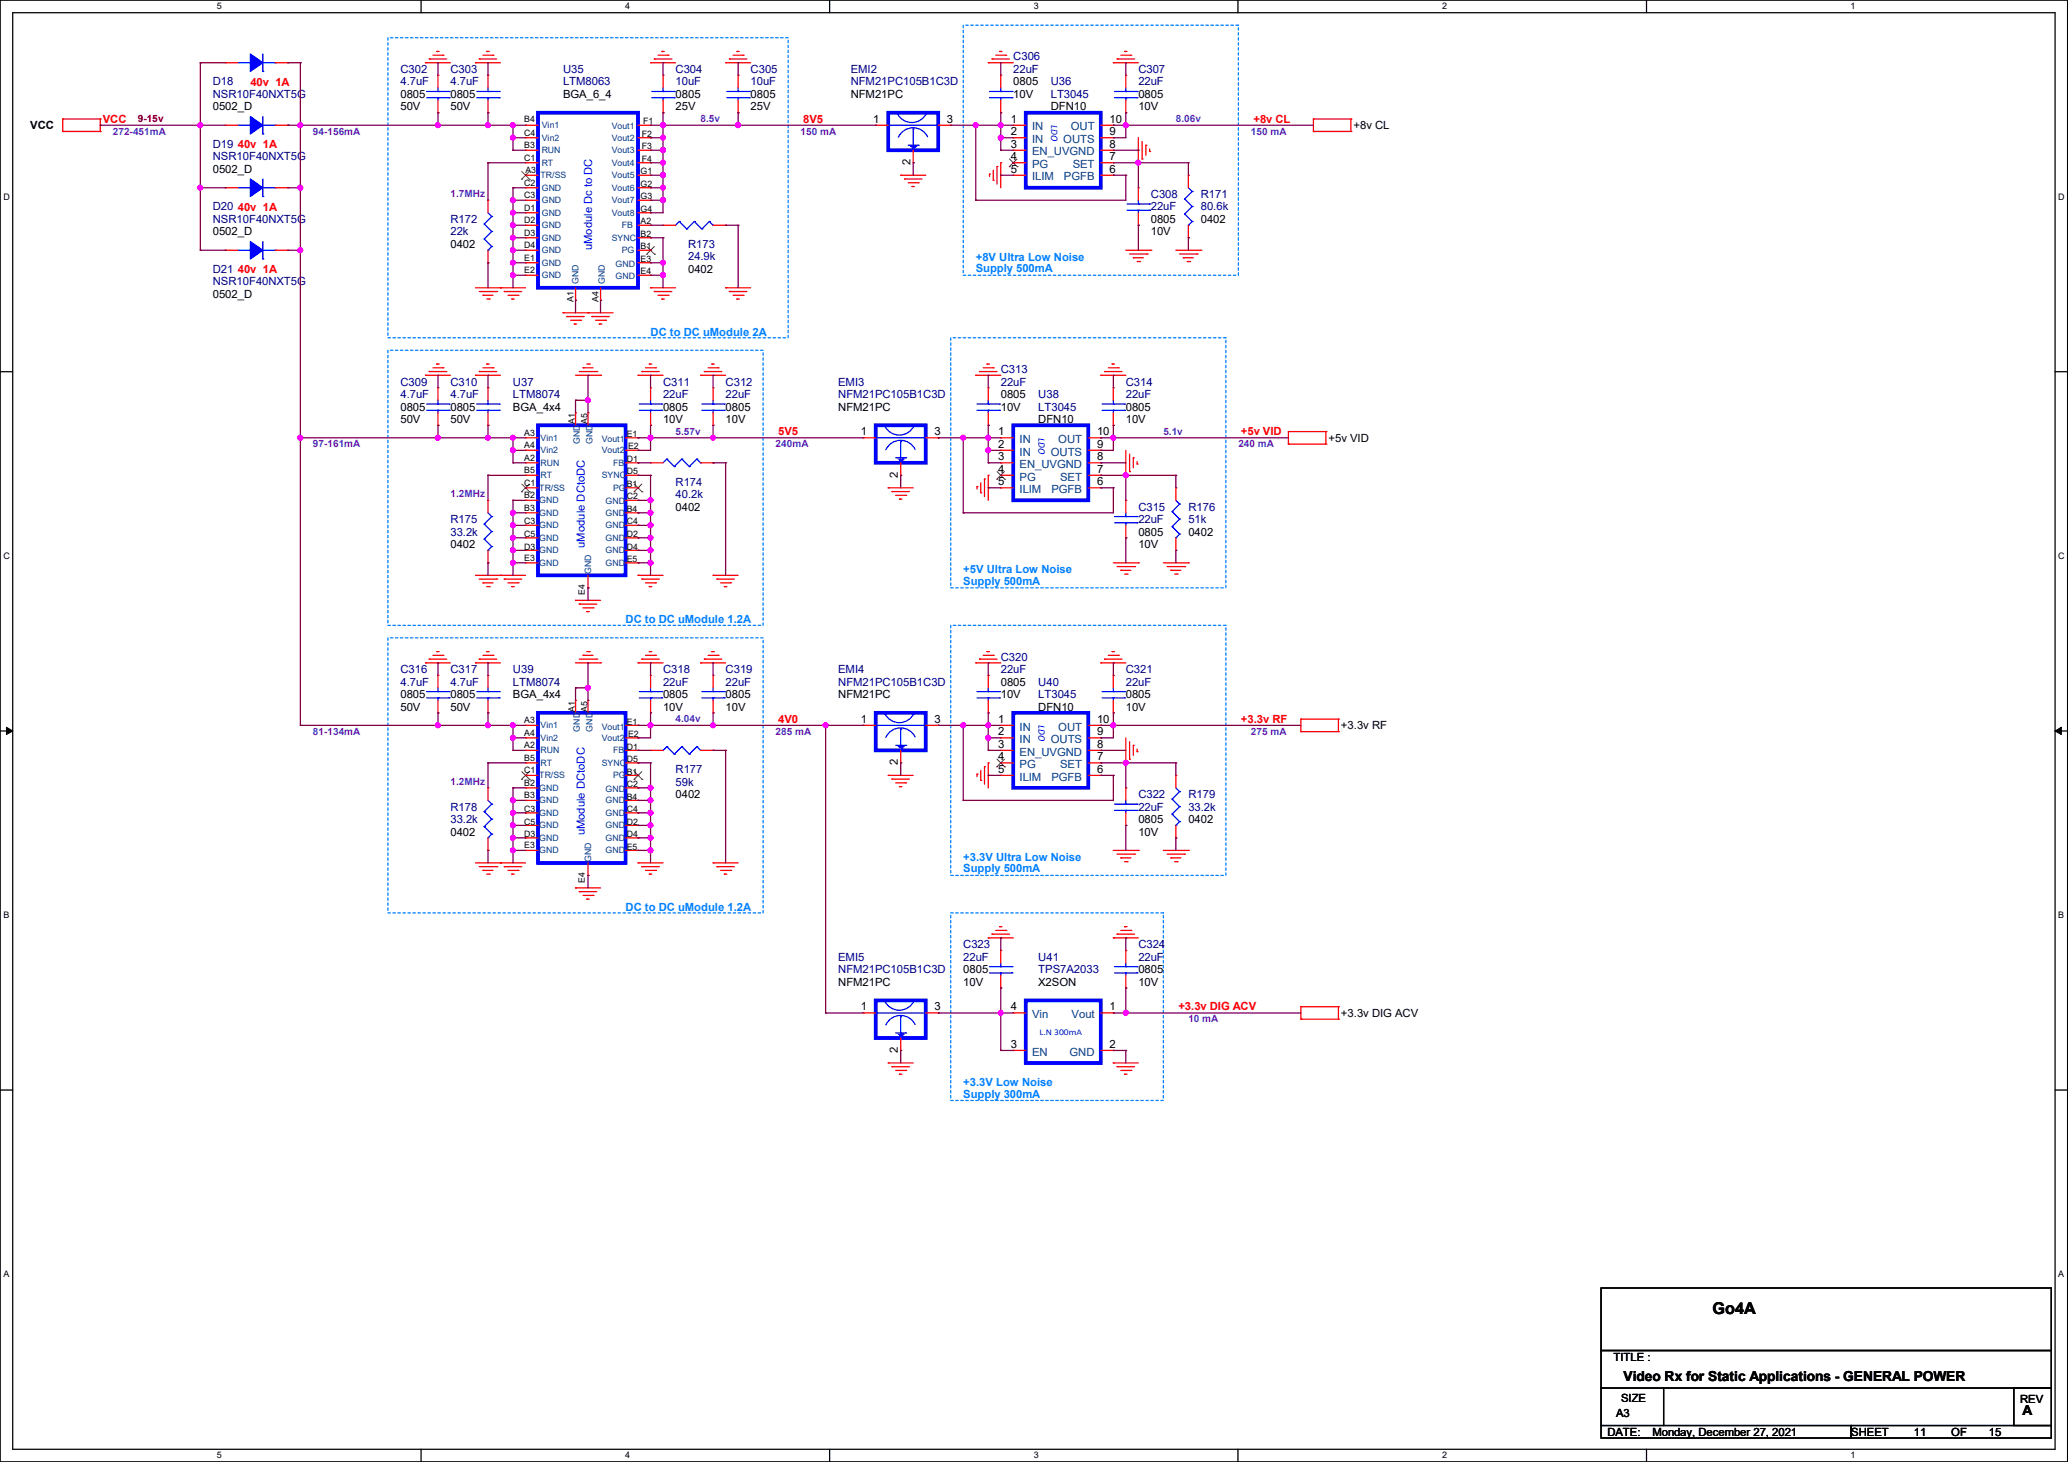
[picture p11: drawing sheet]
<svg xmlns="http://www.w3.org/2000/svg" width="420mm" height="297mm" viewBox="0 0 420 297" stroke-linecap="round" stroke-linejoin="round" font-family="sans-serif">
<defs><g id="words">
<text font-size="3.3" x="347.8" y="267">Go4A</text>
<g font-size="2.8">
<text x="329.7" y="280.5">Video Rx for Static Applications - GENERAL POWER</text>
<text x="410.8" y="287.4">A</text>
</g>
<g font-size="2.3" fill="#000080">
<text x="43.2" y="17.4">D18</text>
<text x="81.3" y="14.8">C302</text>
<text x="81.3" y="17.4">4.7uF</text>
<text x="91.5" y="14.8">C303</text>
<text x="91.5" y="17.4">4.7uF</text>
<text x="114.3" y="14.8">U35</text>
<text x="114.3" y="17.4">LTM8063</text>
<text x="137.2" y="14.8">C304</text>
<text x="137.2" y="17.4">10uF</text>
<text x="152.4" y="14.8">C305</text>
<text x="152.4" y="17.4">10uF</text>
<text x="172.8" y="14.8">EMI2</text>
<text x="172.8" y="17.4">NFM21PC105B1C3D</text>
<text x="205.8" y="12.3">C306</text>
<text x="205.8" y="14.8">22uF</text>
<text x="213.4" y="17.4">U36</text>
<text x="231.2" y="14.8">C307</text>
<text x="231.2" y="17.4">22uF</text>
<text x="43.2" y="19.9">NSR10F40NXT5G</text>
<text x="213.4" y="19.9">LT3045</text>
<text x="43.2" y="30.1">D19</text>
<text x="43.2" y="32.6">NSR10F40NXT5G</text>
<text x="233.7" y="40.2">C308</text>
<text x="243.9" y="40.2">R171</text>
<text x="43.2" y="42.8">D20</text>
<text x="43.2" y="45.3">NSR10F40NXT5G</text>
<text x="91.5" y="45.3">R172</text>
<text x="91.5" y="47.8">22k</text>
<text x="233.7" y="42.8">22uF</text>
<text x="243.9" y="42.8">80.6k</text>
<text x="139.7" y="50.4">R173</text>
<text x="139.7" y="52.9">24.9k</text>
<text x="43.2" y="55.5">D21</text>
<text x="43.2" y="58">NSR10F40NXT5G</text>
<text x="203.2" y="75.8">C313</text>
<text x="81.3" y="78.3">C309</text>
<text x="81.3" y="80.9">4.7uF</text>
<text x="91.5" y="78.3">C310</text>
<text x="91.5" y="80.9">4.7uF</text>
<text x="104.2" y="78.3">U37</text>
<text x="104.2" y="80.9">LTM8074</text>
<text x="134.7" y="78.3">C311</text>
<text x="134.7" y="80.9">22uF</text>
<text x="147.4" y="78.3">C312</text>
<text x="147.4" y="80.9">22uF</text>
<text x="170.2" y="78.3">EMI3</text>
<text x="170.2" y="80.9">NFM21PC105B1C3D</text>
<text x="203.2" y="78.3">22uF</text>
<text x="210.9" y="80.9">U38</text>
<text x="210.9" y="83.4">LT3045</text>
<text x="228.6" y="78.3">C314</text>
<text x="228.6" y="80.9">22uF</text>
<text x="137.2" y="98.6">R174</text>
<text x="137.2" y="101.2">40.2k</text>
<text x="91.5" y="106.3">R175</text>
<text x="231.2" y="103.7">C315</text>
<text x="231.2" y="106.3">22uF</text>
<text x="241.3" y="103.7">R176</text>
<text x="241.3" y="106.3">51k</text>
<text x="91.5" y="108.8">33.2k</text>
<text x="81.3" y="136.7">C316</text>
<text x="91.5" y="136.7">C317</text>
<text x="104.2" y="136.7">U39</text>
<text x="134.7" y="136.7">C318</text>
<text x="147.4" y="136.7">C319</text>
<text x="170.2" y="136.7">EMI4</text>
<text x="203.2" y="134.2">C320</text>
<text x="203.2" y="136.7">22uF</text>
<text x="228.6" y="136.7">C321</text>
<text x="81.3" y="139.3">4.7uF</text>
<text x="91.5" y="139.3">4.7uF</text>
<text x="104.2" y="139.3">LTM8074</text>
<text x="134.7" y="139.3">22uF</text>
<text x="147.4" y="139.3">22uF</text>
<text x="170.2" y="139.3">NFM21PC105B1C3D</text>
<text x="210.9" y="139.3">U40</text>
<text x="210.9" y="141.8">LT3045</text>
<text x="228.6" y="139.3">22uF</text>
<text x="137.2" y="157.1">R177</text>
<text x="137.2" y="159.6">59k</text>
<text x="91.5" y="164.7">R178</text>
<text x="91.5" y="167.2">33.2k</text>
<text x="231.2" y="162.1">C322</text>
<text x="231.2" y="164.7">22uF</text>
<text x="241.3" y="162.1">R179</text>
<text x="241.3" y="164.7">33.2k</text>
<text x="170.2" y="195.2">EMI5</text>
<text x="170.2" y="197.7">NFM21PC105B1C3D</text>
<text x="195.6" y="192.6">C323</text>
<text x="195.6" y="195.2">22uF</text>
<text x="210.9" y="195.2">U41</text>
<text x="210.9" y="197.7">TPS7A2033</text>
<text x="231.2" y="192.6">C324</text>
<text x="231.2" y="195.2">22uF</text>
</g>
<g font-size="2.3" fill="#f00">
<text x="50.8" y="17.4">40v 1A</text>
<text x="20.9" y="24.9">VCC</text>
<text x="163.1" y="24.9">8V5</text>
<text x="254.6" y="24.9">+8v CL</text>
<text x="48.3" y="30.1">40v 1A</text>
<text x="48.3" y="42.8">40v 1A</text>
<text x="48.3" y="55.5">40v 1A</text>
<text x="158" y="88.4">5V5</text>
<text x="252" y="88.4">+5v VID</text>
<text x="158" y="146.9">4V0</text>
<text x="252" y="146.9">+3.3v RF</text>
<text x="239.3" y="205.3">+3.3v DIG ACV</text>
</g>
<g font-size="2.3">
<text x="205.8" y="17.4">0805</text>
<text x="43.2" y="22.4">0502_D</text>
<text x="81.3" y="19.9">0805</text>
<text x="81.3" y="22.4">50V</text>
<text x="91.5" y="19.9">0805</text>
<text x="91.5" y="22.4">50V</text>
<text x="114.3" y="19.9">BGA_6_4</text>
<text x="137.2" y="19.9">0805</text>
<text x="137.2" y="22.4">25V</text>
<text x="152.4" y="19.9">0805</text>
<text x="152.4" y="22.4">25V</text>
<text x="172.8" y="19.9">NFM21PC</text>
<text x="205.8" y="19.9">10V</text>
<text x="213.4" y="22.4">DFN10</text>
<text x="231.2" y="19.9">0805</text>
<text x="231.2" y="22.4">10V</text>
<text x="6.1" y="26.3">VCC</text>
<text x="177.3" y="24.9">1</text>
<text x="192.3" y="24.9">3</text>
<text x="205.3" y="24.9">1</text>
<text x="205.3" y="27.4">2</text>
<text x="205.3" y="30">3</text>
<text x="225.3" y="30">8</text>
<text x="225.3" y="27.4">9</text>
<text x="225.3" y="24.9">10</text>
<text x="274.9" y="26.2">+8v CL</text>
<text x="43.2" y="35.1">0502_D</text>
<text x="184.9" y="33.6" transform="rotate(-90 184.9 33.6)">2</text>
<text x="205.3" y="32.5">4</text>
<text x="205.3" y="35.1">5</text>
<text x="225.3" y="35.1">6</text>
<text x="225.3" y="32.5">7</text>
<text x="43.2" y="47.8">0502_D</text>
<text x="233.7" y="45.3">0805</text>
<text x="233.7" y="47.8">10V</text>
<text x="243.9" y="45.3">0402</text>
<text x="91.5" y="50.4">0402</text>
<text x="139.7" y="55.5">0402</text>
<text x="43.2" y="60.5">0502_D</text>
<text x="81.3" y="83.4">0805</text>
<text x="91.5" y="83.4">0805</text>
<text x="104.2" y="83.4">BGA_4x4</text>
<text x="134.7" y="83.4">0805</text>
<text x="147.4" y="83.4">0805</text>
<text x="170.2" y="83.4">NFM21PC</text>
<text x="203.2" y="80.9">0805</text>
<text x="203.2" y="83.4">10V</text>
<text x="228.6" y="83.4">0805</text>
<text x="81.3" y="85.9">50V</text>
<text x="91.5" y="85.9">50V</text>
<text x="134.7" y="85.9">10V</text>
<text x="147.4" y="85.9">10V</text>
<text x="174.8" y="88.4">1</text>
<text x="189.8" y="88.4">3</text>
<text x="202.7" y="88.4">1</text>
<text x="210.9" y="85.9">DFN10</text>
<text x="222.8" y="88.4">10</text>
<text x="228.6" y="85.9">10V</text>
<text x="269.8" y="89.7">+5v VID</text>
<text x="202.7" y="90.9">2</text>
<text x="202.7" y="93.5">3</text>
<text x="222.8" y="93.5">8</text>
<text x="222.8" y="90.9">9</text>
<text x="182.4" y="97.1" transform="rotate(-90 182.4 97.1)">2</text>
<text x="202.7" y="96">4</text>
<text x="202.7" y="98.6">5</text>
<text x="222.8" y="98.6">6</text>
<text x="222.8" y="96">7</text>
<text x="137.2" y="103.7">0402</text>
<text x="91.5" y="111.3">0402</text>
<text x="231.2" y="108.8">0805</text>
<text x="231.2" y="111.3">10V</text>
<text x="241.3" y="108.8">0402</text>
<text x="81.3" y="141.8">0805</text>
<text x="91.5" y="141.8">0805</text>
<text x="104.2" y="141.8">BGA_4x4</text>
<text x="134.7" y="141.8">0805</text>
<text x="147.4" y="141.8">0805</text>
<text x="170.2" y="141.8">NFM21PC</text>
<text x="203.2" y="139.3">0805</text>
<text x="203.2" y="141.8">10V</text>
<text x="228.6" y="141.8">0805</text>
<text x="81.3" y="144.4">50V</text>
<text x="91.5" y="144.4">50V</text>
<text x="134.7" y="144.4">10V</text>
<text x="147.4" y="144.4">10V</text>
<text x="174.8" y="146.8">1</text>
<text x="189.8" y="146.8">3</text>
<text x="202.7" y="146.8">1</text>
<text x="202.7" y="149.4">2</text>
<text x="210.9" y="144.4">DFN10</text>
<text x="222.8" y="149.4">9</text>
<text x="222.8" y="146.8">10</text>
<text x="228.6" y="144.4">10V</text>
<text x="272.3" y="148.2">+3.3v RF</text>
<text x="182.4" y="155.5" transform="rotate(-90 182.4 155.5)">2</text>
<text x="202.7" y="151.9">3</text>
<text x="202.7" y="154.4">4</text>
<text x="222.8" y="154.4">7</text>
<text x="222.8" y="151.9">8</text>
<text x="202.7" y="157">5</text>
<text x="222.8" y="157">6</text>
<text x="137.2" y="162.1">0402</text>
<text x="231.2" y="167.2">0805</text>
<text x="241.3" y="167.2">0402</text>
<text x="91.5" y="169.8">0402</text>
<text x="231.2" y="169.8">10V</text>
<text x="195.6" y="197.7">0805</text>
<text x="231.2" y="197.7">0805</text>
<text x="170.2" y="200.2">NFM21PC</text>
<text x="195.6" y="200.2">10V</text>
<text x="210.9" y="200.2">X2SON</text>
<text x="231.2" y="200.2">10V</text>
<text x="174.8" y="205.2">1</text>
<text x="189.8" y="205.2">3</text>
<text x="205.3" y="205.2">4</text>
<text x="225.3" y="205.2">1</text>
<text x="272.3" y="206.6">+3.3v DIG ACV</text>
<text x="182.4" y="213.9" transform="rotate(-90 182.4 213.9)">2</text>
<text x="205.3" y="212.9">3</text>
<text x="225.3" y="212.9">2</text>
<text x="327.7" y="276.4">TITLE :</text>
<text x="328.2" y="287.9">A3</text>
<text x="329.2" y="284.8">SIZE</text>
<text x="410.3" y="285.1">REV</text>
<text x="326.4" y="291.7">DATE:</text>
<text x="335.6" y="291.7">Monday, December 27, 2021</text>
<text x="376" y="291.7">SHEET</text>
<text x="388.7" y="291.7">11</text>
<text x="396.3" y="291.7">OF</text>
<text x="403.9" y="291.7">15</text>
</g>
<g font-size="2.3" fill="#004080">
<text x="209.6" y="26.5">IN</text>
<text x="209.6" y="29">IN</text>
<text x="215.9" y="29">OUTS</text>
<text x="217.5" y="26.5">OUT</text>
<text x="209.6" y="31.6">EN_UVGND</text>
<text x="209.6" y="34.1">PG</text>
<text x="217.9" y="34.1">SET</text>
<text x="209.6" y="36.7">ILIM</text>
<text x="216.1" y="36.7">PGFB</text>
<text x="207.1" y="90">IN</text>
<text x="207.1" y="92.5">IN</text>
<text x="207.1" y="95.1">EN_UVGND</text>
<text x="213.4" y="92.5">OUTS</text>
<text x="214.9" y="90">OUT</text>
<text x="207.1" y="97.6">PG</text>
<text x="207.1" y="100.2">ILIM</text>
<text x="213.5" y="100.2">PGFB</text>
<text x="215.3" y="97.6">SET</text>
<text x="207.1" y="148.4">IN</text>
<text x="214.9" y="148.4">OUT</text>
<text x="207.1" y="151">IN</text>
<text x="207.1" y="153.5">EN_UVGND</text>
<text x="213.4" y="151">OUTS</text>
<text x="207.1" y="156">PG</text>
<text x="207.1" y="158.6">ILIM</text>
<text x="213.5" y="158.6">PGFB</text>
<text x="215.3" y="156">SET</text>
<text x="209.6" y="206.8">Vin</text>
<text x="217.6" y="206.8">Vout</text>
<text x="209.6" y="214.5">EN</text>
<text x="217.2" y="214.5">GND</text>
</g>
<g font-size="2.3" fill="#00f">
<text x="120.3" y="50.8" transform="rotate(-90 120.3 50.8)">uModule Dc to DC</text>
<text x="118.7" y="111.3" transform="rotate(-90 118.7 111.3)">uModule DCtoDC</text>
<text x="118.7" y="169.7" transform="rotate(-90 118.7 169.7)">uModule DCtoDC</text>
</g>
<g font-size="2.3" fill="#0080ff">
<text x="198.2" y="53">+8V Ultra Low Noise</text>
<text x="198.2" y="55.3">Supply 500mA</text>
<text x="132.1" y="68.2">DC to DC uModule 2A</text>
<text x="195.6" y="116.5">+5V Ultra Low Noise</text>
<text x="195.6" y="118.8">Supply 500mA</text>
<text x="127" y="126.6">DC to DC uModule 1.2A</text>
<text x="195.6" y="174.9">+3.3V Ultra Low Noise</text>
<text x="195.6" y="177.2">Supply 500mA</text>
<text x="127" y="185">DC to DC uModule 1.2A</text>
<text x="195.6" y="220.6">+3.3V Low Noise</text>
<text x="195.6" y="223">Supply 300mA</text>
</g>
<g font-size="2" fill="#8000ff">
<text x="22.9" y="27.3">272-451mA</text>
<text x="63.5" y="27.3">94-156mA</text>
<text x="142.3" y="24.8">8.5v</text>
<text x="162.6" y="27.3">150 mA</text>
<text x="238.8" y="24.8">8.06v</text>
<text x="254" y="27.3">150 mA</text>
<text x="91.5" y="40">1.7MHz</text>
<text x="137.2" y="88.3">5.57v</text>
<text x="236.3" y="88.3">5.1v</text>
<text x="63.5" y="90.8">97-161mA</text>
<text x="157.5" y="90.8">240mA</text>
<text x="251.5" y="90.8">240 mA</text>
<text x="91.5" y="101">1.2MHz</text>
<text x="63.5" y="149.3">81-134mA</text>
<text x="137.2" y="146.7">4.04v</text>
<text x="157.5" y="149.3">285 mA</text>
<text x="254" y="149.3">275 mA</text>
<text x="91.5" y="159.4">1.2MHz</text>
<text x="241.3" y="207.7">10 mA</text>
</g>
<text font-size="2" fill="#800000" x="28" y="24.8">9-15v</text>
<g font-size="2" fill="#00f">
<text x="213.4" y="25.4" transform="rotate(90 213.4 25.4)">LDO</text>
<text x="210.9" y="88.9" transform="rotate(90 210.9 88.9)">LDO</text>
<text x="210.9" y="147.4" transform="rotate(90 210.9 147.4)">LDO</text>
</g>
<g font-size="1.8">
<text x="44" y="1.9">5</text>
<text x="127" y="1.9">4</text>
<text x="209.9" y="1.9">3</text>
<text x="292.9" y="1.9">2</text>
<text x="375.8" y="1.9">1</text>
<text x="106.5" y="24.8">B4</text>
<text x="106.5" y="27.6">C4</text>
<text x="130.3" y="27.8">F2</text>
<text x="130.6" y="25.3">F1</text>
<text x="106.5" y="30.1">B3</text>
<text x="106.5" y="32.6">C1</text>
<text x="106.7" y="35.2">A3</text>
<text x="130.1" y="35.4">G1</text>
<text x="130.3" y="30.4">F3</text>
<text x="130.3" y="32.9">F4</text>
<text x=".7" y="40.6">D</text>
<text x="106.5" y="37.7">C2</text>
<text x="106.5" y="40.3">C3</text>
<text x="130.1" y="38">G2</text>
<text x="130.1" y="40.5">G3</text>
<text x="418" y="40.6">D</text>
<text x="106.5" y="42.8">D1</text>
<text x="106.5" y="45.3">D2</text>
<text x="106.5" y="47.9">D3</text>
<text x="130.1" y="43.1">G4</text>
<text x="130.1" y="45.6">A2</text>
<text x="106.5" y="50.4">D4</text>
<text x="106.5" y="53">E1</text>
<text x="130.1" y="48.1">B2</text>
<text x="130.1" y="50.7">B1</text>
<text x="130.1" y="53.2">E3</text>
<text x="106.5" y="55.5">E2</text>
<text x="130.1" y="55.8">E4</text>
<text x="116.5" y="61.3" transform="rotate(-90 116.5 61.3)">A1</text>
<text x="121.6" y="61.3" transform="rotate(-90 121.6 61.3)">A4</text>
<text x="106.5" y="88.5">A3</text>
<text x="116.8" y="86.1" transform="rotate(-90 116.8 86.1)">A1</text>
<text x="119.3" y="86.1" transform="rotate(-90 119.3 86.1)">A5</text>
<text x="127.3" y="88.8">E1</text>
<text x="106.5" y="91.1">A4</text>
<text x="106.5" y="93.6">A2</text>
<text x="127.3" y="93.9">D1</text>
<text x="127.6" y="91.3">E2</text>
<text x="106.5" y="96.1">B5</text>
<text x="106.5" y="98.7">C1</text>
<text x="106.5" y="101.2">B2</text>
<text x="127.3" y="96.4">D5</text>
<text x="127.3" y="98.9">B1</text>
<text x="127.3" y="101.5">C2</text>
<text x="106.5" y="103.8">B3</text>
<text x="106.5" y="106.6">C3</text>
<text x="127.3" y="104">B4</text>
<text x="127.3" y="106.6">C4</text>
<text x=".7" y="113.6">C</text>
<text x="106.5" y="109.1">C5</text>
<text x="106.5" y="111.6">D3</text>
<text x="106.5" y="113.9">E3</text>
<text x="127.3" y="109.1">D2</text>
<text x="127.3" y="111.6">D4</text>
<text x="418" y="113.6">C</text>
<text x="127.3" y="114.2">E5</text>
<text x="118.8" y="120.9" transform="rotate(-90 118.8 120.9)">E4</text>
<text x="106.5" y="146.9">A3</text>
<text x="106.5" y="149.5">A4</text>
<text x="116.8" y="144.6" transform="rotate(-90 116.8 144.6)">A1</text>
<text x="119.3" y="144.6" transform="rotate(-90 119.3 144.6)">A5</text>
<text x="127.3" y="147.2">E1</text>
<text x="127.6" y="149.7">E2</text>
<text x="106.5" y="152">A2</text>
<text x="106.5" y="154.6">B5</text>
<text x="127.3" y="154.8">D5</text>
<text x="127.3" y="152.3">D1</text>
<text x="106.5" y="157.1">C1</text>
<text x="106.5" y="159.6">B2</text>
<text x="127.3" y="157.4">B1</text>
<text x="127.3" y="159.9">C2</text>
<text x="106.5" y="162.2">B3</text>
<text x="106.5" y="165">C3</text>
<text x="106.5" y="167.5">C5</text>
<text x="127.3" y="162.4">B4</text>
<text x="127.3" y="165">C4</text>
<text x="127.3" y="167.5">D2</text>
<text x="106.5" y="170.1">D3</text>
<text x="106.5" y="172.3">E3</text>
<text x="127.3" y="170.1">D4</text>
<text x="127.3" y="172.6">E5</text>
<text x="118.8" y="179.4" transform="rotate(-90 118.8 179.4)">E4</text>
<text x=".7" y="186.6">B</text>
<text x="418" y="186.6">B</text>
<text x=".7" y="259.5">A</text>
<text x="418" y="259.5">A</text>
<text x="44" y="296.3">5</text>
<text x="127" y="296.3">4</text>
<text x="209.9" y="296.3">3</text>
<text x="292.9" y="296.3">2</text>
<text x="375.8" y="296.3">1</text>
</g>
<g font-size="1.8" fill="#004080">
<text x="110" y="26">Vin1</text>
<text x="110" y="28.6">Vin2</text>
<text x="124.2" y="26.3">Vout1</text>
<text x="124.2" y="28.6">Vout2</text>
<text x="110" y="31.1">RUN</text>
<text x="110" y="33.7">RT</text>
<text x="124.2" y="31.1">Vout3</text>
<text x="124.2" y="33.7">Vout4</text>
<text x="109.8" y="36.2">TR/SS</text>
<text x="110" y="38.7">GND</text>
<text x="110" y="41.3">GND</text>
<text x="124.2" y="36.2">Vout5</text>
<text x="124.2" y="38.7">Vout6</text>
<text x="124.2" y="41.3">Vout7</text>
<text x="110" y="43.8">GND</text>
<text x="110" y="46.4">GND</text>
<text x="124.2" y="43.8">Vout8</text>
<text x="126.3" y="46.4">FB</text>
<text x="110" y="48.9">GND</text>
<text x="110" y="51.4">GND</text>
<text x="110" y="54">GND</text>
<text x="124.2" y="48.9">SYNC</text>
<text x="126.3" y="51.4">PG</text>
<text x="110" y="56.5">GND</text>
<text x="117.5" y="57.7" transform="rotate(-90 117.5 57.7)">GND</text>
<text x="122.9" y="57.7" transform="rotate(-90 122.9 57.7)">GND</text>
<text x="125" y="54.2">GND</text>
<text x="125" y="56.8">GND</text>
<text x="109.8" y="89.5">Vin1</text>
<text x="122.2" y="89.8">Vout1</text>
<text x="109.8" y="92.1">Vin2</text>
<text x="109.8" y="94.6">RUN</text>
<text x="117.8" y="90.2" transform="rotate(-90 117.8 90.2)">GND</text>
<text x="120.3" y="90.2" transform="rotate(-90 120.3 90.2)">GND</text>
<text x="122.2" y="92.1">Vout2</text>
<text x="124.5" y="94.6">FB</text>
<text x="109.5" y="99.7">TR/SS</text>
<text x="109.8" y="97.2">RT</text>
<text x="122.2" y="97.2">SYNC</text>
<text x="124.5" y="99.7">PG</text>
<text x="109.5" y="102.2">GND</text>
<text x="109.5" y="104.8">GND</text>
<text x="109.5" y="107.3">GND</text>
<text x="123" y="104.8">GND</text>
<text x="123" y="102.5">GND</text>
<text x="123" y="107.3">GND</text>
<text x="109.5" y="109.9">GND</text>
<text x="109.5" y="112.4">GND</text>
<text x="123" y="109.9">GND</text>
<text x="123" y="112.4">GND</text>
<text x="109.5" y="114.9">GND</text>
<text x="120.1" y="116.6" transform="rotate(-90 120.1 116.6)">GND</text>
<text x="123" y="114.9">GND</text>
<text x="109.8" y="148">Vin1</text>
<text x="117.8" y="148.6" transform="rotate(-90 117.8 148.6)">GND</text>
<text x="120.3" y="148.6" transform="rotate(-90 120.3 148.6)">GND</text>
<text x="122.2" y="148.2">Vout1</text>
<text x="109.8" y="150.5">Vin2</text>
<text x="109.8" y="153">RUN</text>
<text x="109.8" y="155.6">RT</text>
<text x="122.2" y="155.6">SYNC</text>
<text x="122.2" y="150.5">Vout2</text>
<text x="124.5" y="153">FB</text>
<text x="109.5" y="158.1">TR/SS</text>
<text x="109.5" y="160.7">GND</text>
<text x="123" y="160.9">GND</text>
<text x="124.5" y="158.1">PG</text>
<text x="109.5" y="163.2">GND</text>
<text x="109.5" y="165.7">GND</text>
<text x="123" y="163.2">GND</text>
<text x="123" y="165.7">GND</text>
<text x="109.5" y="168.3">GND</text>
<text x="109.5" y="170.8">GND</text>
<text x="109.5" y="173.4">GND</text>
<text x="123" y="168.3">GND</text>
<text x="123" y="170.8">GND</text>
<text x="123" y="173.4">GND</text>
<text x="120.1" y="175" transform="rotate(-90 120.1 175)">GND</text>
</g>
<text font-size="1.8" fill="#00f" x="211.1" y="210.3">L.N 300mA</text>
</g></defs>
<path d="M0 0h419.9v297h-419.9zM2.6 2.6h414.8v291.8h-414.8z" fill="none" stroke="#000" stroke-width=".25"/>
<g fill="#fff">
<path d="M44 .3h1v2h-1z"/>
<path d="M44 294.7h1v2h-1z"/>
</g>
<path d="M85.5 0v2.6M85.5 294.4v2.6" fill="none" stroke="#000" stroke-width=".25"/>
<g fill="#fff">
<path d="M127 .3h.9v2h-.9z"/>
<path d="M127 294.7h.9v2h-.9z"/>
</g>
<path d="M168.5 0v2.6M168.5 294.4v2.6" fill="none" stroke="#000" stroke-width=".25"/>
<g fill="#fff">
<path d="M209.9 .3h1v2h-1z"/>
<path d="M209.9 294.7h1v2h-1z"/>
</g>
<path d="M251.4 0v2.6M251.4 294.4v2.6" fill="none" stroke="#000" stroke-width=".25"/>
<g fill="#fff">
<path d="M292.9 .3h.9v2h-.9z"/>
<path d="M292.9 294.7h.9v2h-.9z"/>
</g>
<path d="M334.4 0v2.6M334.4 294.4v2.6" fill="none" stroke="#000" stroke-width=".25"/>
<g fill="#fff">
<path d="M375.8 .3h1v2h-1z"/>
<path d="M375.8 294.7h1v2h-1z"/>
<path d="M.7 39h1.2v2h-1.2z"/>
<path d="M418 39h1.3v2h-1.3z"/>
<path d="M.7 112h1.2v2h-1.2z"/>
<path d="M418 112h1.3v2h-1.3z"/>
</g>
<path d="M0 75.5h2.6M417.4 75.5h2.5" fill="none" stroke="#000" stroke-width=".25"/>
<g fill="#fff">
<path d="M.7 185h1.2v1.9h-1.2z"/>
<path d="M418 185h1.2v1.9h-1.2z"/>
</g>
<path d="M0 148.5h2.6M417.4 148.5h2.5" fill="none" stroke="#000" stroke-width=".25"/>
<path d="M1.3 147.7l1.3 .8-1.3 .7zM417.4 148.5l1.2-.8v1.5z" fill="#000" stroke="#000" stroke-width=".2"/>
<g fill="#fff">
<path d="M.7 257.9h1.2v2h-1.2z"/>
<path d="M418 257.9h1.2v2h-1.2z"/>
</g>
<path d="M0 221.4h2.6M417.4 221.4h2.5M325.2 261.7h91.4v12.7h-91.4zM325.2 274.4h91.4v7.6h-91.4zM325.2 289.6h50.8v2.5h-50.8zM325.2 282h.1M325.2 282v7.6M337.9 282h.1M337.9 282v7.6M376 289.6h40.6v2.5h-40.6zM409 282h7.6v7.6h-7.6z" fill="none" stroke="#000" stroke-width=".25"/>
<path d="M78.8 7.7h81.3v60.9h-81.3zM195.6 5.1h55.9v50.8h-55.9zM78.8 71.2h76.2v55.8h-76.2zM193.1 68.6h55.9v50.8h-55.9zM78.8 129.6h76.2v55.9h-76.2zM193.1 127h55.9v50.8h-55.9zM193.1 185.5h43.2v38.1h-43.2z" fill="none" stroke="#0080ff" stroke-width=".25" stroke-dasharray=".5"/>
<g fill="none" stroke="#f00" stroke-width=".25">
<path d="M45.8 12.7h.1M45.8 12.7h2.5M55.9 12.7h2.6M58.5 12.7h.1M86.4 12.7h.1M86.4 12.7h5.1M87.2 12h.1M87.2 12h3.5M87.9 11.2h2.1M88.7 10.5h.1M88.7 10.5h.5M88.9 15.3h.1"/>
<path d="M88.9 15.3v2.5M90 11.2h.1M96.6 12.7h.1M96.6 12.7h5M97.3 12h.1M97.3 12h3.6M98.1 11.2h2M98.8 10.5h.1M98.8 10.5h.6M99.1 15.3h.1M99.1 15.3v2.5M100.1 11.2h.1"/>
<path d="M132.1 12.7h.1M132.1 12.7h5.1M132.9 12h.1M132.9 12h3.5M133.6 11.2h2.1M134.4 10.5h.1M134.4 10.5h.5M134.7 15.3h.1M134.7 15.3v2.5M135.7 11.2h.1M147.4 12.7h.1M147.4 12.7h5"/>
<path d="M148.1 12h.1M148.1 12h3.6M148.9 11.2h2M149.6 10.5h.1M149.6 10.5h.6M149.9 15.3h.1M149.9 15.3v2.5M150.9 11.2h.1M200.7 12.7h.1M200.7 12.7h5.1M201.5 12h.1M201.5 12h3.5"/>
<path d="M202.2 11.2h2.1M203 10.5h.1M203 10.5h.5M203.2 15.3h.1M203.2 15.3v2.5M204.3 11.2h.1M226.1 12.7h.1M226.1 12.7h5.1M226.9 12h.1M226.9 12h3.5M227.6 11.2h2.1M228.4 10.5h.1"/>
<path d="M228.4 10.5h.5M228.6 15.3h.1M228.6 15.3v2.5M229.7 11.2h.1M12.7 26.7h.1M12.7 24.2h.1M12.7 24.2h7.7M12.7 26.7h7.7M12.7 24.2v2.5M20.4 24.2h.1M20.4 26.7h.1M20.4 24.2v2.5"/>
<path d="M45.8 38.1h.1M45.8 25.4h.1M45.8 38.1h2.5M45.8 25.4h2.5M55.9 38.1h2.6M55.9 25.4h2.6M58.5 38.1h.1M58.5 25.4h.1M88.9 22.9h.1M88.9 20.4v2.5M99.1 22.9h.1M99.1 20.4v2.5"/>
<path d="M106.7 25.4h.1M106.7 28h.1M106.7 30.5h.1M106.7 33.1h.1M106.7 35.6h.1M106.7 38.1h.1M106.7 35.6h2.6M106.7 38.1h2.6M106.7 25.4h2.6M106.7 28h2.6M106.7 30.5h2.6M106.7 33.1h2.6"/>
<path d="M129.6 35.6h2.5M129.6 38.1h2.5M129.6 25.4h2.5M129.6 28h2.5M129.6 30.5h2.5M129.6 33.1h2.5M132.1 25.4h.1M132.1 28h.1M132.1 30.5h.1M132.1 33.1h.1M132.1 35.6h.1M132.1 38.1h.1"/>
<path d="M134.7 22.9h.1M134.7 20.4v2.5M149.9 22.9h.1M149.9 20.4v2.5M177.8 25.4h.1M177.8 25.4h2.6M182.9 35.6h.1M182.9 35.6h5.1M183.7 36.4h.1M183.7 36.4h3.5M184.4 37.1h2.1M185.2 37.9h.1"/>
<path d="M185.2 37.9h.5M185.5 33.1h.1M185.5 30.5v2.6M186.5 37.1h.1M190.5 25.4h2.6M193.1 25.4h.1M201 35.3h.1M201 35.3v.6M201.7 36.6h.1M201.7 34.6v2M202.5 33.8h.1M202.5 33.8v3.6"/>
<path d="M203.2 33.1h.1M203.2 22.9h.1M203.2 20.4v2.5M203.2 33.1v5M205.8 25.4h.1M205.8 28h.1M205.8 30.5h.1M205.8 33.1h.1M205.8 35.6h.1M205.8 35.6h2.5M205.8 25.4h2.5M205.8 28h2.5"/>
<path d="M205.8 30.5h2.5M205.8 33.1h2.5M223.6 35.6h2.5M223.6 25.4h2.5M223.6 28h2.5M223.6 30.5h2.5M223.6 33.1h2.5M226.1 35.6h.1M226.1 33.1h.1M226.1 30.5h.1M226.1 28h.1M226.1 25.4h.1"/>
<path d="M228.6 22.9h.1M228.6 20.4v2.5M231.2 33.1h.1M231.2 38.1h.1M231.2 28v5.1M231.2 38.1v2.6M231.9 32.3h.1M231.9 28.7v3.6M232.7 29.5h.1M232.7 29.5v2M233.5 30.8h.1M233.5 30.3v.5"/>
<path d="M241.3 35.6h.1M241.3 35.6v2.5M266.7 26.7h.1M266.7 24.2h.1M266.7 24.2h7.7M266.7 26.7h7.7M266.7 24.2v2.5M274.4 24.2h.1M274.4 26.7h.1M274.4 24.2v2.5M45.8 50.8h.1M45.8 50.8h2.5"/>
<path d="M55.9 50.8h2.6M58.5 50.8h.1M96.6 58.5h10.1M97.3 59.2h3.6M98.1 60h.1M98.1 60h2M99.1 40.7h.1M99.1 53.4h.1M99.1 40.7v2.5M99.1 50.8v2.6M100.9 59.2h.1M101.6 58.5h.1"/>
<path d="M102.4 59.2h.1M102.4 59.2h3.6M103.2 60h2M105.2 60h.1M106.7 40.7h.1M106.7 43.2h.1M106.7 45.8h.1M106.7 48.3h.1M106.7 50.8h.1M106.7 53.4h.1M106.7 55.9h.1M106.7 50.8h2.6"/>
<path d="M106.7 45.8h2.6M106.7 40.7h2.6M106.7 43.2h2.6M106.7 48.3h2.6M106.7 53.4h2.6M106.7 55.9h2.6M116.9 58.5v2.5M122 58.5v2.5M129.6 50.8h2.5M129.6 45.8h2.5M129.6 40.7h2.5M129.6 43.2h2.5"/>
<path d="M129.6 48.3h2.5M129.6 53.4h2.5M129.6 55.9h2.5M132.1 58.5h.1M132.1 40.7h.1M132.1 43.2h.1M132.1 45.8h.1M132.1 48.3h.1M132.1 50.8h.1M132.1 53.4h.1M132.1 55.9h.1M132.1 58.5h5.1"/>
<path d="M132.9 59.2h.1M132.9 59.2h3.5M133.6 60h2.1M134.7 45.8h.1M134.7 45.8h2.5M135.7 60h.1M144.8 45.8h2.6M147.4 58.5h.1M147.4 45.8h.1M147.4 58.5h5M148.1 59.2h.1M148.1 59.2h3.6"/>
<path d="M148.9 60h2M150.9 60h.1M228.6 50.8h5.1M229.4 51.6h3.6M230.2 52.4h.1M230.2 52.4h2M230.9 53.1h.5M231.2 45.8h.1M231.2 43.2v2.6M231.4 53.1h.1M233 51.6h.1M233.7 50.8h.1"/>
<path d="M238.8 50.8h5.1M239.6 51.6h3.5M240.3 52.4h.1M240.3 52.4h2.1M241.1 53.1h.5M241.3 48.3h.1M241.3 45.8v2.5M241.6 53.1h.1M243.1 51.6h.1M243.9 50.8h.1M86.4 76.2h.1M86.4 76.2h5.1"/>
<path d="M87.2 75.5h.1M87.2 75.5h3.5M87.9 74.7h2.1M88.7 74h.1M88.7 74h.5M88.9 78.8h.1M88.9 78.8v2.5M90 74.7h.1M96.6 76.2h.1M96.6 76.2h5M97.3 75.5h.1M97.3 75.5h3.6"/>
<path d="M98.1 74.7h2M98.8 74h.1M98.8 60.7h.6M98.8 74h.6M99.1 78.8h.1M99.1 78.8v2.5M99.4 60.7h.1M100.1 74.7h.1M103.9 60.7h.1M103.9 60.7h.5M114.3 63.5h.1M114.3 63.5h10.2"/>
<path d="M115.1 64.3h.1M115.1 64.3h3.6M115.9 65.1h2M116.6 65.8h.1M116.6 65.8h.5M116.9 61h.1M116.9 76.2h5.1M117.6 75.5h3.6M117.9 65.1h.1M118.4 74.7h.1M118.4 74.7h2M119.2 74h.5"/>
<path d="M119.4 63.5h.1M119.7 74h.1M120.2 64.3h.1M120.2 64.3h3.5M120.9 65.1h2.1M121.2 75.5h.1M121.7 65.8h.1M121.7 65.8h.5M122 76.2h.1M122 61h.1M123 65.1h.1M129.6 76.2h.1"/>
<path d="M129.6 76.2h5.1M130.3 75.5h.1M130.3 75.5h3.6M131.1 74.7h2M131.9 74h.1M131.9 74h.5M132.1 78.8h.1M132.1 78.8v2.5M133.1 74.7h.1M134.4 60.7h.1M134.4 60.7h.5M142.3 76.2h.1"/>
<path d="M142.3 76.2h5.1M143 75.5h.1M143 75.5h3.6M143.8 74.7h2M144.6 74h.1M144.6 74h.5M144.8 78.8h.1M144.8 78.8v2.5M145.8 74.7h.1M149.6 60.7h.1M149.6 60.7h.6M198.2 76.2h.1"/>
<path d="M198.2 76.2h5M198.9 75.5h.1M198.9 75.5h3.6M199.7 74.7h2M200.4 74h.1M200.4 74h.6M200.7 78.8h.1M200.7 78.8v2.5M201.7 74.7h.1M223.6 76.2h.1M223.6 76.2h5M224.3 75.5h.1"/>
<path d="M224.3 75.5h3.6M225.1 74.7h2M225.8 74h.1M225.8 74h.6M226.1 78.8h.1M226.1 78.8v2.5M227.1 74.7h.1M88.9 86.4h.1M88.9 83.9v2.5M99.1 86.4h.1M99.1 83.9v2.5M106.7 88.9h.1"/>
<path d="M106.7 91.5h.1M106.7 94h.1M106.7 96.6h.1M106.7 99.1h.1M106.7 99.1h2.6M106.7 88.9h2.6M106.7 91.5h2.6M106.7 94h2.6M106.7 96.6h2.6M116.9 83.9h.1M116.9 83.9v2.5M119.4 83.9h.1"/>
<path d="M119.4 83.9v2.5M127 99.1h2.6M127 88.9h2.6M127 91.5h2.6M127 94h2.6M127 96.6h2.6M129.6 96.6h.1M129.6 88.9h.1M129.6 91.5h.1M129.6 94h.1M129.6 99.1h.1M132.1 86.4h.1"/>
<path d="M132.1 94h.1M132.1 94h2.6M132.1 83.9v2.5M142.3 94h2.5M144.8 94h.1M144.8 86.4h.1M144.8 83.9v2.5M175.3 88.9h.1M175.3 88.9h2.5M180.4 99.1h.1M180.4 99.1h5.1M181.1 99.9h.1"/>
<path d="M181.1 99.9h3.6M182.9 96.6h.1M182.9 94v2.6M188 88.9h2.5M190.5 88.9h.1M198.4 98.8h.1M198.4 98.8v.6M199.2 98.1v2M199.9 97.3h.1M199.9 97.3v3.6M200.7 96.6h.1M200.7 86.4h.1"/>
<path d="M200.7 83.9v2.5M200.7 96.6v5M203.2 88.9h.1M203.2 91.5h.1M203.2 94h.1M203.2 96.6h.1M203.2 99.1h.1M203.2 99.1h2.6M203.2 88.9h2.6M203.2 91.5h2.6M203.2 94h2.6M203.2 96.6h2.6"/>
<path d="M221 99.1h2.6M221 88.9h2.6M221 91.5h2.6M221 94h2.6M221 96.6h2.6M223.6 99.1h.1M223.6 96.6h.1M223.6 94h.1M223.6 91.5h.1M223.6 88.9h.1M226.1 86.4h.1M226.1 83.9v2.5"/>
<path d="M228.6 96.6h.1M228.6 91.5v5.1M229.4 95.8h.1M229.4 92.2v3.6M230.2 93h.1M230.2 93v2M230.9 94.3h.1M230.9 93.8v.5M238.8 99.1h.1M238.8 99.1v2.5M261.7 90.2h.1M261.7 87.7h.1"/>
<path d="M261.7 87.7h7.6M261.7 90.2h7.6M261.7 87.7v2.5M269.3 87.7h.1M269.3 90.2h.1M269.3 87.7v2.5M96.6 116.9h10.1M97.3 117.6h3.6M98.1 118.4h.1M98.1 118.4h2M98.8 119.2h.6M99.1 101.6h.1"/>
<path d="M99.1 114.3h.1M99.1 101.6v2.6M99.1 111.8v2.5M99.4 119.2h.1M100.9 117.6h.1M101.6 116.9h.1M102.4 117.6h.1M102.4 117.6h3.6M103.2 118.4h2M103.9 119.2h.1M103.9 119.2h.5M105.2 118.4h.1"/>
<path d="M106.7 101.6h.1M106.7 104.2h.1M106.7 106.7h.1M106.7 109.3h.1M106.7 111.8h.1M106.7 114.3h.1M106.7 114.3h2.6M106.7 101.6h2.6M106.7 104.2h2.6M106.7 106.7h2.6M106.7 109.3h2.6M106.7 111.8h2.6"/>
<path d="M119.4 119.4h.1M119.4 116.9v2.5M127 114.3h2.6M127 101.6h2.6M127 104.2h2.6M127 106.7h2.6M127 109.3h2.6M127 111.8h2.6M129.6 116.9h.1M129.6 104.2h.1M129.6 101.6h.1M129.6 106.7h.1"/>
<path d="M129.6 109.3h.1M129.6 111.8h.1M129.6 114.3h.1M129.6 116.9h5.1M130.3 117.6h.1M130.3 117.6h3.6M131.1 118.4h2M131.9 119.2h.1M131.9 119.2h.5M133.1 118.4h.1M144.8 116.9h.1M144.8 116.9h5.1"/>
<path d="M145.6 117.6h.1M145.6 117.6h3.5M146.3 118.4h2.1M147.1 119.2h.1M147.1 119.2h.5M148.4 118.4h.1M181.9 100.6h2M182.7 101.4h.1M182.7 101.4h.5M183.9 100.6h.1M199.2 100.1h.1M226.1 114.3h5.1"/>
<path d="M226.9 115.1h3.5M227.6 115.9h.1M227.6 115.9h2.1M228.4 116.6h.5M228.6 109.3h.1M228.6 101.6h.1M228.6 101.6v2.6M228.6 106.7v2.6M228.9 116.6h.1M230.4 115.1h.1M231.2 114.3h.1M236.3 114.3h5"/>
<path d="M237 115.1h3.6M237.8 115.9h.1M237.8 115.9h2M238.5 116.6h.6M238.8 111.8h.1M238.8 109.3v2.5M239.1 116.6h.1M240.6 115.1h.1M241.3 114.3h.1M86.4 134.7h.1M86.4 134.7h5.1M87.2 133.9h.1"/>
<path d="M87.2 133.9h3.5M87.9 133.1h2.1M88.7 132.4h.1M88.7 132.4h.5M88.9 137.2h.1M88.9 137.2v2.5M90 133.1h.1M96.6 134.7h.1M96.6 134.7h5M97.3 133.9h.1M97.3 133.9h3.6M98.1 133.1h2"/>
<path d="M98.8 132.4h.1M98.8 132.4h.6M99.1 137.2h.1M99.1 137.2v2.5M100.1 133.1h.1M116.9 122h.1M116.9 122h5.1M116.9 134.7h5.1M117.6 122.7h.1M117.6 122.7h3.6M117.6 133.9h3.6M118.4 133.1h.1"/>
<path d="M118.4 123.5h2M118.4 133.1h2M119.2 124.2h.1M119.2 124.2h.5M119.2 132.4h.5M119.7 132.4h.1M120.4 123.5h.1M121.2 133.9h.1M122 134.7h.1M129.6 134.7h.1M129.6 134.7h5.1M130.3 133.9h.1"/>
<path d="M130.3 133.9h3.6M131.1 133.1h2M131.9 132.4h.1M131.9 132.4h.5M132.1 137.2h.1M132.1 137.2v2.5M133.1 133.1h.1M142.3 134.7h.1M142.3 134.7h5.1M143 133.9h.1M143 133.9h3.6M143.8 133.1h2"/>
<path d="M144.6 132.4h.1M144.6 132.4h.5M144.8 137.2h.1M144.8 137.2v2.5M145.8 133.1h.1M198.2 134.7h.1M198.2 134.7h5M198.9 133.9h.1M198.9 133.9h3.6M199.7 133.1h2M200.4 132.4h.1M200.4 132.4h.6"/>
<path d="M200.7 137.2h.1M200.7 137.2v2.5M201.7 133.1h.1M223.6 134.7h.1M223.6 134.7h5M224.3 133.9h.1M224.3 133.9h3.6M225.1 133.1h2M225.8 132.4h.1M225.8 132.4h.6M226.1 137.2h.1M226.1 137.2v2.5"/>
<path d="M227.1 133.1h.1M88.9 144.8h.1M88.9 142.3v2.5M99.1 144.8h.1M99.1 142.3v2.5M106.7 147.4h.1M106.7 149.9h.1M106.7 152.4h.1M106.7 155h.1M106.7 157.5h.1M106.7 157.5h2.6M106.7 147.4h2.6"/>
<path d="M106.7 149.9h2.6M106.7 152.4h2.6M106.7 155h2.6M116.9 142.3h.1M116.9 142.3v2.5M119.4 142.3h.1M119.4 142.3v2.5M127 157.5h2.6M127 147.4h2.6M127 149.9h2.6M127 152.4h2.6M127 155h2.6"/>
<path d="M129.6 155h.1M129.6 147.4h.1M129.6 149.9h.1M129.6 152.4h.1M129.6 157.5h.1M132.1 152.4h.1M132.1 144.8h.1M132.1 152.4h2.6M132.1 142.3v2.5M142.3 152.4h2.5M144.8 152.4h.1M144.8 144.8h.1"/>
<path d="M144.8 142.3v2.5M175.3 147.4h.1M175.3 147.4h2.5M180.4 157.5h.1M180.4 157.5h5.1M181.1 158.3h.1M181.1 158.3h3.6M181.9 159h2M182.7 159.8h.1M182.7 159.8h.5M182.9 155h.1M182.9 152.4v2.6"/>
<path d="M183.9 159h.1M188 147.4h2.5M190.5 147.4h.1M198.4 157.3h.1M198.4 157.3v.5M199.2 158.5h.1M199.2 156.5v2M199.9 155.7h.1M199.9 155.7v3.6M200.7 155h.1M200.7 144.8h.1M200.7 142.3v2.5"/>
<path d="M200.7 155v5.1M203.2 147.4h.1M203.2 149.9h.1M203.2 152.4h.1M203.2 155h.1M203.2 157.5h.1M203.2 157.5h2.6M203.2 147.4h2.6M203.2 149.9h2.6M203.2 152.4h2.6M203.2 155h2.6M221 157.5h2.6"/>
<path d="M221 147.4h2.6M221 149.9h2.6M221 152.4h2.6M221 155h2.6M223.6 157.5h.1M223.6 155h.1M223.6 152.4h.1M223.6 149.9h.1M223.6 147.4h.1M226.1 144.8h.1M226.1 142.3v2.5M228.6 155h.1"/>
<path d="M228.6 149.9v5.1M229.4 154.2h.1M229.4 150.7v3.5M230.2 151.4h.1M230.2 151.4v2.1M230.9 152.7h.1M230.9 152.2v.5M238.8 157.5h.1M238.8 157.5v2.6M264.2 148.6h.1M264.2 146.1h.1M264.2 146.1h7.6"/>
<path d="M264.2 148.6h7.6M264.2 146.1v2.5M271.8 146.1h.1M271.8 148.6h.1M271.8 146.1v2.5M96.6 175.3h10.1M97.3 176.1h3.6M98.1 176.8h.1M98.1 176.8h2M98.8 177.6h.6M99.1 160.1h.1M99.1 172.8h.1"/>
<path d="M99.1 160.1v2.5M99.1 170.2v2.6M99.4 177.6h.1M100.9 176.1h.1M101.6 175.3h.1M102.4 176.1h.1M102.4 176.1h3.6M103.2 176.8h2M103.9 177.6h.1M103.9 177.6h.5M105.2 176.8h.1M106.7 160.1h.1"/>
<path d="M106.7 162.6h.1M106.7 165.1h.1M106.7 167.7h.1M106.7 170.2h.1M106.7 172.8h.1M106.7 172.8h2.6M106.7 160.1h2.6M106.7 162.6h2.6M106.7 165.1h2.6M106.7 167.7h2.6M106.7 170.2h2.6M119.4 177.8h.1"/>
<path d="M119.4 175.3v2.5M127 172.8h2.6M127 160.1h2.6M127 162.6h2.6M127 165.1h2.6M127 167.7h2.6M127 170.2h2.6M129.6 175.3h.1M129.6 162.6h.1M129.6 160.1h.1M129.6 165.1h.1M129.6 167.7h.1"/>
<path d="M129.6 170.2h.1M129.6 172.8h.1M129.6 175.3h5.1M130.3 176.1h.1M130.3 176.1h3.6M131.1 176.8h2M131.9 177.6h.1M131.9 177.6h.5M133.1 176.8h.1M144.8 175.3h.1M144.8 175.3h5.1M145.6 176.1h.1"/>
<path d="M145.6 176.1h3.5M146.3 176.8h2.1M147.1 177.6h.1M147.1 177.6h.5M148.4 176.8h.1M226.1 172.8h5.1M226.9 173.5h3.5M227.6 174.3h.1M227.6 174.3h2.1M228.4 175h.5M228.6 167.7h.1M228.6 160.1h.1"/>
<path d="M228.6 160.1v2.5M228.6 165.1v2.6M228.9 175h.1M230.4 173.5h.1M231.2 172.8h.1M236.3 172.8h5M237 173.5h3.6M237.8 174.3h.1M237.8 174.3h2M238.5 175h.6M238.8 170.2h.1M238.8 167.7v2.5"/>
<path d="M239.1 175h.1M240.6 173.5h.1M241.3 172.8h.1M116.9 180.4h.1M116.9 180.4h5.1M117.6 181.1h.1M117.6 181.1h3.6M118.4 181.9h2M119.2 182.7h.1M119.2 182.7h.5M120.4 181.9h.1M200.7 190.5h.1"/>
<path d="M200.7 190.5h5.1M201.5 189.8h.1M201.5 189.8h3.5M202.2 189h2.1M203 188.3h.1M203 188.3h.5M203.2 193.1h.1M203.2 193.1v2.5M203.2 198.2v2.5M204.3 189h.1M226.1 190.5h.1M226.1 190.5h5.1"/>
<path d="M226.9 189.8h.1M226.9 189.8h3.5M227.6 189h2.1M228.4 188.3h.1M228.4 188.3h.5M228.6 193.1h.1M228.6 193.1v2.5M228.6 198.2v2.5M229.7 189h.1M175.3 205.8h.1M175.3 205.8h2.5M180.4 215.9h.1"/>
<path d="M180.4 215.9h5.1M181.1 216.7h.1M181.1 216.7h3.6M181.9 217.5h2M182.7 218.2h.1M182.7 218.2h.5M182.9 213.4h.1M182.9 210.9v2.5M183.9 217.5h.1M188 205.8h2.5M190.5 205.8h.1M203.2 200.7h.1"/>
<path d="M205.8 213.4h.1M205.8 205.8h.1M205.8 205.8h2.5M205.8 213.4h2.5M223.6 205.8h2.5M223.6 213.4h2.5M226.1 215.9h.1M226.1 213.4h.1M226.1 205.8h.1M226.1 215.9h5.1M226.9 216.7h.1M226.9 216.7h3.5"/>
<path d="M227.6 217.5h2.1M228.4 218.2h.1M228.4 218.2h.5M228.6 200.7h.1M229.7 217.5h.1M264.2 207.1h.1M264.2 204.5h.1M264.2 204.5v2.6M264.2 204.5h7.6M264.2 207.1h7.6M271.8 204.5h.1M271.8 207.1h.1"/>
<path d="M271.8 204.5v2.6"/>
</g>
<g fill="none" stroke="#00f" stroke-width=".25">
<path d="M48.3 12.7h2.5M50.8 12.7h.1M53.4 14.5h.1M53.4 11v3.5M53.4 12.7h2.5M55.9 12.7h.1M86.7 18.6h4.5M86.7 19.9h4.5M88.9 19.9h.1M88.9 18.6h.1M88.9 17.8v.8M88.9 19.9v.5"/>
<path d="M91.2 18.6h.1M91.2 19.9h.1M96.8 18.6h4.6M96.8 19.9h4.6M99.1 19.9h.1M99.1 18.6h.1M99.1 17.8v.8M99.1 19.9v.5M101.4 18.6h.1M101.4 19.9h.1M132.4 18.6h4.5M132.4 19.9h4.5"/>
<path d="M134.7 19.9h.1M134.7 18.6h.1M134.7 17.8v.8M134.7 19.9v.5M136.9 18.6h.1M136.9 19.9h.1M147.6 18.6h4.6M147.6 19.9h4.6M149.9 19.9h.1M149.9 18.6h.1M149.9 17.8v.8M149.9 19.9v.5"/>
<path d="M152.2 18.6h.1M152.2 19.9h.1M201 18.6h4.5M201 19.9h4.5M203.2 19.9h.1M203.2 18.6h.1M203.2 17.8v.8M203.2 19.9v.5M205.5 18.6h.1M205.5 19.9h.1M226.4 18.6h4.5M226.4 19.9h4.5"/>
<path d="M228.6 19.9h.1M228.6 18.6h.1M228.6 17.8v.8M228.6 19.9v.5M230.9 18.6h.1M230.9 19.9h.1M48.3 38.1h2.5M48.3 25.4h2.5M50.8 38.1h.1M50.8 25.4h.1M53.4 39.9h.1M53.4 27.2h.1"/>
<path d="M53.4 23.7v3.5M53.4 36.4v3.5M53.4 38.1h2.5M53.4 25.4h2.5M55.9 38.1h.1M55.9 25.4h.1M180.4 25.4h10.1M184.4 29.5h2.1M185 29.8h1M185.2 30h.5M185.5 26.2h.1M185.5 26.2v3.3"/>
<path d="M185.7 30h.1M186 29.8h.1M186.5 29.5h.1M188.2 23a3.3 3.3 0 0 1-2.9 1.9 3.3 3.3 0 0 1-3-1.8M188.4 27.8a3.3 3.3 0 0 0-3-1.8 3.3 3.3 0 0 0-2.9 1.9M190.5 25.4h.1M241.3 38.1l.8 .8M242.1 38.9h.1M242.1 38.9l-1.5 1.5M48.3 50.8h2.5M50.8 50.8h.1M53.4 52.6h.1"/>
<path d="M53.4 49.1v3.5M53.4 50.8h2.5M55.9 50.8h.1M98.3 45.5h.1M98.3 48.6h.1M98.3 45.5l1.6 1.5M98.3 48.6l1.6 1.5M99.1 50.8h.1M99.1 43.2l.8 .8M99.9 44h.1M99.9 47h.1M99.9 50.1h.1"/>
<path d="M99.9 44l-1.6 1.5M99.9 47l-1.6 1.6M99.9 50.1l-.8 .7M138 45h.1M138 45l-.8 .8M138 45l1.5 1.5M139.5 46.5h.1M141 45h.1M141 45l-1.5 1.5M141 45l1.5 1.5M142.5 46.5h.1M144.1 45h.1"/>
<path d="M144.1 45l-1.6 1.5M144.1 45l.7 .8M144.8 45.8h.1M228.9 41.4h4.6M228.9 42.7h4.6M231.2 42.7h.1M231.2 41.4h.1M231.2 40.7v.7M231.2 42.7v.5M233.5 41.4h.1M233.5 42.7h.1M240.6 40.4h.1"/>
<path d="M240.6 43.5h.1M240.6 40.4l1.5 1.6M240.6 43.5l1.5 1.5M241.3 45.8h.1M242.1 42h.1M242.1 45h.1M242.1 42l-1.5 1.5M242.1 45l-.8 .8M86.7 82.1h4.5M86.7 83.4h4.5M88.9 83.4h.1M88.9 82.1h.1"/>
<path d="M88.9 81.3v.8M88.9 83.4v.5M91.2 82.1h.1M91.2 83.4h.1M96.8 82.1h4.6M96.8 83.4h4.6M99.1 83.4h.1M99.1 82.1h.1M99.1 81.3v.8M99.1 83.4v.5M101.4 82.1h.1M101.4 83.4h.1"/>
<path d="M129.8 82.1h4.6M129.8 83.4h4.6M132.1 83.4h.1M132.1 82.1h.1M132.1 81.3v.8M132.1 83.4v.5M134.4 82.1h.1M134.4 83.4h.1M135.4 93.3h.1M135.4 93.3l-.7 .7M135.4 93.3l1.5 1.5M136.9 94.8h.1"/>
<path d="M138.5 93.3h.1M138.5 93.3l-1.6 1.5M138.5 93.3l1.5 1.5M140 94.8h.1M141.5 93.3h.1M141.5 93.3l-1.5 1.5M141.5 93.3l.8 .7M142.3 94h.1M142.5 82.1h4.6M142.5 83.4h4.6M144.8 83.4h.1M144.8 82.1h.1"/>
<path d="M144.8 81.3v.8M144.8 83.4v.5M147.1 82.1h.1M147.1 83.4h.1M177.8 88.9h10.2M181.9 93h2M182.4 93.3h1M182.7 93.5h.5M182.9 89.7h.1M182.9 89.7v3.3M183.2 93.5h.1M183.4 93.3h.1"/>
<path d="M183.9 93h.1M185.6 86.5a3.3 3.3 0 0 1-2.9 1.9 3.3 3.3 0 0 1-3-1.8M185.8 91.3a3.3 3.3 0 0 0-3-1.8 3.3 3.3 0 0 0-2.9 1.9M188 88.9h.1M198.4 82.1h4.6M198.4 83.4h4.6M200.7 83.4h.1M200.7 82.1h.1M200.7 81.3v.8M200.7 83.4v.5M203 82.1h.1M203 83.4h.1"/>
<path d="M223.8 82.1h4.6M223.8 83.4h4.6M226.1 83.4h.1M226.1 82.1h.1M226.1 81.3v.8M226.1 83.4v.5M228.4 82.1h.1M228.4 83.4h.1M98.3 106.5h.1M98.3 109.5h.1M98.3 106.5l1.6 1.5M98.3 109.5l1.6 1.5"/>
<path d="M99.1 111.8h.1M99.1 104.2l.8 .7M99.9 104.9h.1M99.9 108h.1M99.9 111h.1M99.9 104.9l-1.6 1.6M99.9 108l-1.6 1.5M99.9 111l-.8 .8M226.4 104.9h4.5M226.4 106.2h4.5M228.6 106.2h.1M228.6 104.9h.1"/>
<path d="M228.6 104.2v.7M228.6 106.2v.5M230.9 104.9h.1M230.9 106.2h.1M238 103.9h.1M238 107h.1M238 103.9l1.6 1.6M238 107l1.6 1.5M238.8 109.3h.1M238.8 101.6l.8 .8M239.6 102.4h.1M239.6 105.5h.1"/>
<path d="M239.6 108.5h.1M239.6 102.4l-1.6 1.5M239.6 105.5l-1.6 1.5M239.6 108.5l-.8 .8M88.9 139.7v.8M99.1 139.7v.8M132.1 139.7v.8M144.8 139.7v.8M200.7 139.7v.8M226.1 139.7v.8M86.7 140.5h4.5M86.7 141.8h4.5"/>
<path d="M88.9 141.8h.1M88.9 140.5h.1M88.9 141.8v.5M91.2 140.5h.1M91.2 141.8h.1M96.8 140.5h4.6M96.8 141.8h4.6M99.1 141.8h.1M99.1 140.5h.1M99.1 141.8v.5M101.4 140.5h.1M101.4 141.8h.1"/>
<path d="M129.8 140.5h4.6M129.8 141.8h4.6M132.1 141.8h.1M132.1 140.5h.1M132.1 141.8v.5M134.4 140.5h.1M134.4 141.8h.1M135.4 151.7h.1M135.4 151.7l-.7 .7M135.4 151.7l1.5 1.5M136.9 153.2h.1M138.5 151.7h.1"/>
<path d="M138.5 151.7l-1.6 1.5M138.5 151.7l1.5 1.5M140 153.2h.1M141.5 151.7h.1M141.5 151.7l-1.5 1.5M141.5 151.7l.8 .7M142.3 152.4h.1M142.5 140.5h4.6M142.5 141.8h4.6M144.8 141.8h.1M144.8 140.5h.1M144.8 141.8v.5"/>
<path d="M147.1 140.5h.1M147.1 141.8h.1M177.8 147.4h10.2M181.9 151.4h2M182.4 151.7h1M182.7 151.9h.5M182.9 148.1h.1M182.9 148.1v3.3M183.2 151.9h.1M183.4 151.7h.1M183.9 151.4h.1M185.6 144.9a3.3 3.3 0 0 1-2.9 1.9 3.3 3.3 0 0 1-3-1.8"/>
<path d="M185.8 149.7a3.3 3.3 0 0 0-3-1.8 3.3 3.3 0 0 0-2.9 1.9M188 147.4h.1M198.4 140.5h4.6M198.4 141.8h4.6M200.7 141.8h.1M200.7 140.5h.1M200.7 141.8v.5M203 140.5h.1M203 141.8h.1M223.8 140.5h4.6M223.8 141.8h4.6M226.1 141.8h.1"/>
<path d="M226.1 140.5h.1M226.1 141.8v.5M228.4 140.5h.1M228.4 141.8h.1M98.3 164.9h.1M98.3 167.9h.1M98.3 164.9l1.6 1.5M98.3 167.9l1.6 1.6M99.1 170.2h.1M99.1 162.6l.8 .8M99.9 163.4h.1M99.9 166.4h.1"/>
<path d="M99.9 169.5h.1M99.9 163.4l-1.6 1.5M99.9 166.4l-1.6 1.5M99.9 169.5l-.8 .7M226.4 163.4h4.5M226.4 164.6h4.5M228.6 164.6h.1M228.6 163.4h.1M228.6 162.6v.8M228.6 164.6v.5M230.9 163.4h.1M230.9 164.6h.1"/>
<path d="M238 162.3h.1M238 165.4h.1M238 162.3l1.6 1.6M238 165.4l1.6 1.5M238.8 167.7h.1M238.8 160.1l.8 .7M239.6 160.8h.1M239.6 163.9h.1M239.6 166.9h.1M239.6 160.8l-1.6 1.5M239.6 163.9l-1.6 1.5M239.6 166.9l-.8 .8"/>
<path d="M201 196.4h4.5M201 197.7h4.5M203.2 197.7h.1M203.2 196.4h.1M203.2 195.6v.8M203.2 197.7v.5M205.5 196.4h.1M205.5 197.7h.1M226.4 196.4h4.5M226.4 197.7h4.5M228.6 197.7h.1M228.6 196.4h.1"/>
<path d="M228.6 195.6v.8M228.6 197.7v.5M230.9 196.4h.1M230.9 197.7h.1M177.8 205.8h10.2M181.9 209.8h2M182.4 210.1h1M182.7 210.4h.5M182.9 206.5h.1M182.9 206.5v3.3M183.2 210.4h.1M183.4 210.1h.1"/>
<path d="M183.9 209.8h.1M185.6 203.3a3.3 3.3 0 0 1-2.9 1.9 3.3 3.3 0 0 1-3-1.8M185.8 208.1a3.3 3.3 0 0 0-3-1.8 3.3 3.3 0 0 0-2.9 1.9M188 205.8h.1"/>
</g>
<path d="M109.3 22.9h20.3v35.6h-20.3zM180.4 22.9h10.1v7.6h-10.1zM208.3 22.9h15.3v15.2h-15.3zM109.3 86.4h17.7v30.5h-17.7zM177.8 86.4h10.2v7.6h-10.2zM205.8 86.4h15.2v15.2h-15.2zM109.3 144.8h17.7v30.5h-17.7zM177.8 144.8h10.2v7.6h-10.2zM205.8 144.8h15.2v15.3h-15.2zM177.8 203.2h10.2v7.7h-10.2zM208.3 203.2h15.3v12.7h-15.3z" fill="none" stroke="#00f" stroke-width=".76"/>
<g fill="none" stroke="#804000" stroke-width=".2">
<path d="M105.9 36.4h.1M106 34.8l1.5 1.6M107.5 34.8l-1.6 1.6M107.5 36.4h.1M205 33.9h.1M205 32.3l1.6 1.6M206.5 32.3l-1.5 1.6M206.6 33.9h.1M131.3 51.6h.1M131.4 50.1l1.5 1.5M132.9 50.1l-1.6 1.5M132.9 51.6h.1"/>
<path d="M105.9 99.9h.1M106 98.3l1.5 1.6M107.5 98.3l-1.6 1.6M107.5 99.9h.1M128.8 99.9h.1M128.8 98.3l1.6 1.6M130.3 98.3l-1.5 1.6M130.4 99.9h.1M202.4 97.4h.1M202.5 95.8l1.5 1.6M204 95.8l-1.6 1.6M204 97.4h.1"/>
<path d="M105.9 158.3h.1M106 156.8l1.5 1.5M107.5 156.8l-1.6 1.5M107.5 158.3h.1M128.8 158.3h.1M128.8 156.8l1.6 1.5M130.3 156.8l-1.5 1.5M130.4 158.3h.1M202.4 155.8h.1M202.5 154.2l1.5 1.6M204 154.2l-1.6 1.6M204 155.8h.1"/>
</g>
<g fill="#00f" stroke="#00f" stroke-width=".25">
<path d="M50.8 36.4l2.6 1.7-2.6 1.8z" fill-rule="evenodd"/>
<path d="M50.8 11l2.6 1.7-2.6 1.8z" fill-rule="evenodd"/>
<path d="M50.8 49.1l2.6 1.7-2.6 1.8z" fill-rule="evenodd"/>
<path d="M50.8 23.7l2.6 1.7-2.6 1.8z" fill-rule="evenodd"/>
</g>
<g fill="none" stroke="#800040" stroke-width=".25">
<path d="M40.7 12.7h.1M40.7 12.7v38.1M40.7 12.7h5.1M58.5 12.7h.1M58.5 12.7h2.5M61 12.7h.1M61 12.7v134.7M88.9 12.7h.1M88.9 12.7v2.6M99.1 12.7h.1M99.1 12.7v2.6M134.7 12.7h.1"/>
<path d="M134.7 12.7v2.6M149.9 12.7h.1M149.9 12.7v2.6M203.2 12.7h.1M203.2 12.7v2.6M228.6 12.7h.1M228.6 12.7v2.6M20.4 25.4h.1M20.4 25.4h25.4M40.7 25.4h.1M40.7 38.1h.1M40.7 38.1h5.1"/>
<path d="M45.8 38.1h.1M58.5 25.4h.1M58.5 25.4h48.2M58.5 38.1h2.5M61 38.1h.1M61 25.4h.1M88.9 22.9h.1M88.9 25.4h.1M88.9 22.9v2.5M99.1 22.9h.1M99.1 33.1h.1M99.1 22.9v2.5"/>
<path d="M99.1 33.1v7.6M99.1 33.1h7.6M104.2 25.4h.1M104.2 28h.1M104.2 30.5h.1M104.2 38.1h.1M104.2 25.4v5.1M104.2 38.1v20.4M104.2 28h2.5M104.2 30.5h2.5M104.2 38.1h2.5M132.1 25.4h.1"/>
<path d="M132.1 28h.1M132.1 30.5h.1M132.1 33.1h.1M132.1 35.6h.1M132.1 38.1h.1M132.1 25.4h45.7M132.1 28h2.6M132.1 30.5h2.6M132.1 33.1h2.6M132.1 35.6h2.6M132.1 38.1h2.6M134.7 22.9h.1"/>
<path d="M134.7 25.4h.1M134.7 28h.1M134.7 30.5h.1M134.7 33.1h.1M134.7 35.6h.1M134.7 38.1h.1M134.7 22.9v20.3h-2.6M149.9 22.9h.1M149.9 22.9v2.5M177.8 25.4h.1M185.5 33.1h.1M185.5 33.1v2.5"/>
<path d="M193.1 25.4h12.7M198.2 25.4h.1M198.2 25.4v15.3M203.2 22.9h.1M203.2 25.4h.1M203.2 28h.1M203.2 30.5h.1M203.2 35.6h.1M203.2 22.9v7.6M203.2 28h2.6M203.2 30.5h2.6M203.2 35.6h2.6"/>
<path d="M226.1 25.4h.1M226.1 28h.1M226.1 35.6h.1M226.1 25.4h40.6M226.1 30.5h5.1M226.1 33.1h15.2M226.1 35.6h2.5M228.6 22.9h.1M228.6 25.4h.1M228.6 35.6h.1M228.6 22.9v5.1h-2.5M228.6 35.6v5.1h-30.4"/>
<path d="M231.2 30.5h.1M231.2 33.1h.1M231.2 33.1v5M241.3 33.1h.1M241.3 33.1v2.5M40.7 50.8h.1M40.7 50.8h5.1M45.8 50.8h.1M58.5 50.8h2.5M61 50.8h.1M99.1 53.4h.1M99.1 53.4v5.1"/>
<path d="M104.2 40.7h.1M104.2 43.2h.1M104.2 45.8h.1M104.2 48.3h.1M104.2 50.8h.1M104.2 53.4h.1M104.2 55.9h.1M104.2 40.7h2.5M104.2 43.2h2.5M104.2 45.8h2.5M104.2 48.3h2.5M104.2 50.8h2.5"/>
<path d="M104.2 53.4h2.5M104.2 55.9h2.5M132.1 40.7h.1M132.1 43.2h.1M132.1 45.8h.1M132.1 48.3h.1M132.1 53.4h.1M132.1 55.9h.1M132.1 40.7h2.6M132.1 45.8h2.6M132.1 48.3h2.6M132.1 53.4h2.6"/>
<path d="M132.1 55.9h2.6M134.7 40.7h.1M134.7 48.3h.1M134.7 53.4h.1M134.7 55.9h.1M134.7 48.3v10.2M147.4 45.8h.1M147.4 45.8h2.5M149.9 45.8h.1M149.9 45.8v12.7M198.2 40.7h.1M231.2 45.8h.1"/>
<path d="M231.2 45.8v5M241.3 48.3h.1M241.3 48.3v2.5M88.9 76.2h.1M88.9 76.2v2.6M99.1 76.2h.1M99.1 76.2v2.6M116.9 61h.1M116.9 61v2.5M119.4 76.2h.1M119.4 76.2v7.7M122 61h.1"/>
<path d="M122 61v2.5M132.1 76.2h.1M132.1 76.2v2.6M144.8 76.2h.1M144.8 76.2v2.6M200.7 76.2h.1M200.7 76.2v2.6M226.1 76.2h.1M226.1 76.2v2.6M61 88.9h.1M61 88.9h45.7M88.9 86.4h.1"/>
<path d="M88.9 88.9h.1M88.9 86.4v2.5M99.1 86.4h.1M99.1 88.9h.1M99.1 96.6h.1M99.1 86.4v2.5M99.1 96.6v5M99.1 96.6h7.6M104.2 88.9h.1M104.2 91.5h.1M104.2 94h.1M104.2 88.9v5.1"/>
<path d="M104.2 91.5h2.5M104.2 94h2.5M116.9 81.3h.1M116.9 81.3v2.6M116.9 81.3h2.5M119.4 81.3h.1M129.6 88.9h.1M129.6 91.5h.1M129.6 94h.1M129.6 96.6h.1M129.6 88.9h45.7M129.6 94h2.5"/>
<path d="M129.6 96.6h2.5M132.1 86.4h.1M132.1 88.9h.1M132.1 96.6h.1M132.1 86.4v5.1h-2.5M132.1 96.6v20.3M144.8 86.4h.1M144.8 88.9h.1M144.8 94h.1M144.8 86.4v2.5M144.8 94h2.6M147.4 94h.1"/>
<path d="M147.4 94v22.9M182.9 96.6h.1M182.9 96.6v2.5M190.5 88.9h.1M190.5 88.9h12.7M195.6 88.9h.1M195.6 88.9v15.3M200.7 86.4h.1M200.7 88.9h.1M200.7 91.5h.1M200.7 94h.1M200.7 99.1h.1"/>
<path d="M200.7 86.4v7.6M200.7 91.5h2.5M200.7 94h2.5M200.7 99.1h2.5M223.6 88.9h.1M223.6 91.5h.1M223.6 94h.1M223.6 96.6h.1M223.6 99.1h.1M223.6 88.9h38.1M223.6 94h5M223.6 96.6h15.2"/>
<path d="M223.6 99.1h2.5M226.1 86.4h.1M226.1 88.9h.1M226.1 99.1h.1M226.1 86.4v5.1h-2.5M226.1 99.1v5.1h-30.5M228.6 96.6h.1M228.6 96.6v5M238.8 96.6h.1M238.8 96.6v2.5M99.1 114.3h.1M99.1 114.3v2.6"/>
<path d="M104.2 101.6h.1M104.2 104.2h.1M104.2 106.7h.1M104.2 109.3h.1M104.2 111.8h.1M104.2 114.3h.1M104.2 101.6v15.3M104.2 101.6h2.5M104.2 104.2h2.5M104.2 106.7h2.5M104.2 109.3h2.5M104.2 111.8h2.5"/>
<path d="M104.2 114.3h2.5M119.4 119.4h.1M119.4 119.4v2.6M129.6 101.6h.1M129.6 104.2h.1M129.6 106.7h.1M129.6 109.3h.1M129.6 111.8h.1M129.6 114.3h.1M129.6 101.6h2.5M129.6 104.2h2.5M129.6 106.7h2.5"/>
<path d="M129.6 109.3h2.5M129.6 111.8h2.5M129.6 114.3h2.5M132.1 101.6h.1M132.1 104.2h.1M132.1 106.7h.1M132.1 109.3h.1M132.1 111.8h.1M132.1 114.3h.1M195.6 104.2h.1M228.6 109.3h.1M228.6 109.3v5"/>
<path d="M238.8 111.8h.1M238.8 111.8v2.5M88.9 134.7h.1M88.9 134.7v2.5M99.1 134.7h.1M99.1 134.7v2.5M116.9 139.7h.1M116.9 139.7v2.6M116.9 139.7h2.5M119.4 134.7h.1M119.4 139.7h.1M119.4 134.7v7.6"/>
<path d="M132.1 134.7h.1M132.1 134.7v2.5M144.8 134.7h.1M144.8 134.7v2.5M200.7 134.7h.1M200.7 134.7v2.5M226.1 134.7h.1M226.1 134.7v2.5M61 147.4h.1M61 147.4h45.7M88.9 144.8h.1M88.9 147.4h.1"/>
<path d="M88.9 144.8v2.6M99.1 144.8h.1M99.1 147.4h.1M99.1 155h.1M99.1 144.8v2.6M99.1 155v5.1M99.1 155h7.6M104.2 147.4h.1M104.2 149.9h.1M104.2 152.4h.1M104.2 147.4v5M104.2 149.9h2.5"/>
<path d="M104.2 152.4h2.5M129.6 147.4h.1M129.6 149.9h.1M129.6 152.4h.1M129.6 155h.1M129.6 147.4h45.7M129.6 152.4h2.5M129.6 155h2.5M132.1 144.8h.1M132.1 147.4h.1M132.1 155h.1M132.1 144.8v5.1h-2.5"/>
<path d="M132.1 155v20.3M144.8 144.8h.1M144.8 152.4h.1M144.8 144.8v2.6M144.8 152.4h2.6M147.4 152.4h.1M147.4 152.4v22.9M167.7 147.4h.1M167.7 147.4v58.4M175.3 147.4h.1M182.9 155h.1M182.9 155v2.5"/>
<path d="M190.5 147.4h.1M190.5 147.4h12.7M195.6 147.4h.1M195.6 147.4v15.2M200.7 144.8h.1M200.7 147.4h.1M200.7 149.9h.1M200.7 152.4h.1M200.7 157.5h.1M200.7 144.8v7.6M200.7 149.9h2.5M200.7 152.4h2.5"/>
<path d="M200.7 157.5h2.5M223.6 147.4h.1M223.6 149.9h.1M223.6 152.4h.1M223.6 155h.1M223.6 157.5h.1M223.6 147.4h40.6M223.6 152.4h5M223.6 155h15.2M223.6 157.5h2.5M226.1 144.8h.1M226.1 147.4h.1"/>
<path d="M226.1 157.5h.1M226.1 144.8v5.1h-2.5M226.1 157.5v5.1h-30.5M228.6 155h.1M228.6 155v5.1M238.8 155h.1M238.8 155v2.5M99.1 172.8h.1M99.1 172.8v2.5M104.2 160.1h.1M104.2 162.6h.1M104.2 165.1h.1"/>
<path d="M104.2 167.7h.1M104.2 170.2h.1M104.2 172.8h.1M104.2 160.1v15.2M104.2 160.1h2.5M104.2 162.6h2.5M104.2 165.1h2.5M104.2 167.7h2.5M104.2 170.2h2.5M104.2 172.8h2.5M119.4 177.8h.1M119.4 177.8v2.6"/>
<path d="M129.6 160.1h.1M129.6 162.6h.1M129.6 165.1h.1M129.6 167.7h.1M129.6 170.2h.1M129.6 172.8h.1M129.6 160.1h2.5M129.6 162.6h2.5M129.6 165.1h2.5M129.6 167.7h2.5M129.6 170.2h2.5M129.6 172.8h2.5"/>
<path d="M132.1 160.1h.1M132.1 162.6h.1M132.1 165.1h.1M132.1 167.7h.1M132.1 170.2h.1M132.1 172.8h.1M195.6 162.6h.1M228.6 167.7h.1M228.6 167.7v5.1M238.8 170.2h.1M238.8 170.2v2.6M203.2 190.5h.1"/>
<path d="M203.2 190.5v2.6M228.6 190.5h.1M228.6 190.5v2.6M167.7 205.8h.1M167.7 205.8h7.6M182.9 213.4h.1M182.9 213.4v2.5M190.5 205.8h.1M190.5 205.8h15.3M203.2 200.7h.1M203.2 205.8h.1M203.2 213.4h.1"/>
<path d="M203.2 200.7v12.7M203.2 213.4h2.6M226.1 205.8h.1M226.1 213.4h.1M226.1 205.8h38.1M226.1 213.4h2.5M228.6 200.7h.1M228.6 205.8h.1M228.6 213.4h.1M228.6 200.7v5.1M228.6 213.4v2.5"/>
</g>
<g fill="#f0f" stroke="#f0f" stroke-width=".25">
<circle cx="40.7" cy="25.4" r=".49"/>
<circle cx="88.9" cy="25.4" r=".49"/>
<circle cx="61" cy="25.4" r=".49"/>
<circle cx="99.1" cy="25.4" r=".49"/>
<circle cx="104.2" cy="25.4" r=".49"/>
<circle cx="134.6" cy="25.4" r=".49"/>
<circle cx="149.9" cy="25.4" r=".49"/>
<circle cx="203.2" cy="25.4" r=".49"/>
<circle cx="198.1" cy="25.4" r=".49"/>
<circle cx="228.6" cy="25.4" r=".49"/>
<circle cx="104.2" cy="28" r=".49"/>
<circle cx="134.6" cy="28" r=".49"/>
<circle cx="203.2" cy="28" r=".49"/>
<circle cx="134.6" cy="30.5" r=".49"/>
<circle cx="134.6" cy="33" r=".49"/>
<circle cx="231.2" cy="33" r=".49"/>
<circle cx="134.6" cy="35.6" r=".49"/>
<circle cx="40.7" cy="38.1" r=".49"/>
<circle cx="61" cy="38.1" r=".49"/>
<circle cx="104.2" cy="40.7" r=".49"/>
<circle cx="134.6" cy="40.7" r=".49"/>
<circle cx="134.6" cy="38.1" r=".49"/>
<circle cx="104.2" cy="43.2" r=".49"/>
<circle cx="104.2" cy="45.7" r=".49"/>
<circle cx="104.2" cy="50.8" r=".49"/>
<circle cx="104.2" cy="48.3" r=".49"/>
<circle cx="61" cy="50.8" r=".49"/>
<circle cx="61" cy="88.9" r=".49"/>
<circle cx="104.2" cy="53.4" r=".49"/>
<circle cx="134.6" cy="53.4" r=".49"/>
<circle cx="104.2" cy="55.9" r=".49"/>
<circle cx="134.6" cy="55.9" r=".49"/>
<circle cx="119.4" cy="81.3" r=".49"/>
<circle cx="99.1" cy="88.9" r=".49"/>
<circle cx="200.7" cy="88.9" r=".49"/>
<circle cx="88.9" cy="88.9" r=".49"/>
<circle cx="104.2" cy="88.9" r=".49"/>
<circle cx="132.1" cy="88.9" r=".49"/>
<circle cx="144.8" cy="88.9" r=".49"/>
<circle cx="195.6" cy="88.9" r=".49"/>
<circle cx="226.1" cy="88.9" r=".49"/>
<circle cx="104.2" cy="91.5" r=".49"/>
<circle cx="200.7" cy="91.5" r=".49"/>
<circle cx="228.6" cy="96.5" r=".49"/>
<circle cx="104.2" cy="104.2" r=".49"/>
<circle cx="132.1" cy="101.6" r=".49"/>
<circle cx="104.2" cy="106.7" r=".49"/>
<circle cx="132.1" cy="104.2" r=".49"/>
<circle cx="132.1" cy="109.2" r=".49"/>
<circle cx="132.1" cy="106.7" r=".49"/>
<circle cx="104.2" cy="109.2" r=".49"/>
<circle cx="104.2" cy="114.3" r=".49"/>
<circle cx="104.2" cy="111.8" r=".49"/>
<circle cx="132.1" cy="114.3" r=".49"/>
<circle cx="132.1" cy="111.8" r=".49"/>
<circle cx="119.4" cy="139.7" r=".49"/>
<circle cx="200.7" cy="147.3" r=".49"/>
<circle cx="88.9" cy="147.3" r=".49"/>
<circle cx="99.1" cy="147.3" r=".49"/>
<circle cx="104.2" cy="147.3" r=".49"/>
<circle cx="132.1" cy="147.3" r=".49"/>
<circle cx="144.8" cy="147.3" r=".49"/>
<circle cx="195.6" cy="147.3" r=".49"/>
<circle cx="226.1" cy="147.3" r=".49"/>
<circle cx="104.2" cy="149.9" r=".49"/>
<circle cx="200.7" cy="149.9" r=".49"/>
<circle cx="132.1" cy="160" r=".49"/>
<circle cx="228.6" cy="155" r=".49"/>
<circle cx="132.1" cy="162.6" r=".49"/>
<circle cx="104.2" cy="162.6" r=".49"/>
<circle cx="104.2" cy="165.1" r=".49"/>
<circle cx="132.1" cy="165.1" r=".49"/>
<circle cx="104.2" cy="170.2" r=".49"/>
<circle cx="104.2" cy="167.7" r=".49"/>
<circle cx="132.1" cy="170.2" r=".49"/>
<circle cx="132.1" cy="167.7" r=".49"/>
<circle cx="104.2" cy="172.7" r=".49"/>
<circle cx="132.1" cy="172.7" r=".49"/>
<circle cx="203.2" cy="205.8" r=".49"/>
<circle cx="228.6" cy="205.8" r=".49"/>
<circle cx="167.7" cy="147.3" r=".49"/>
</g>
<use href="#words"/>
</svg>
